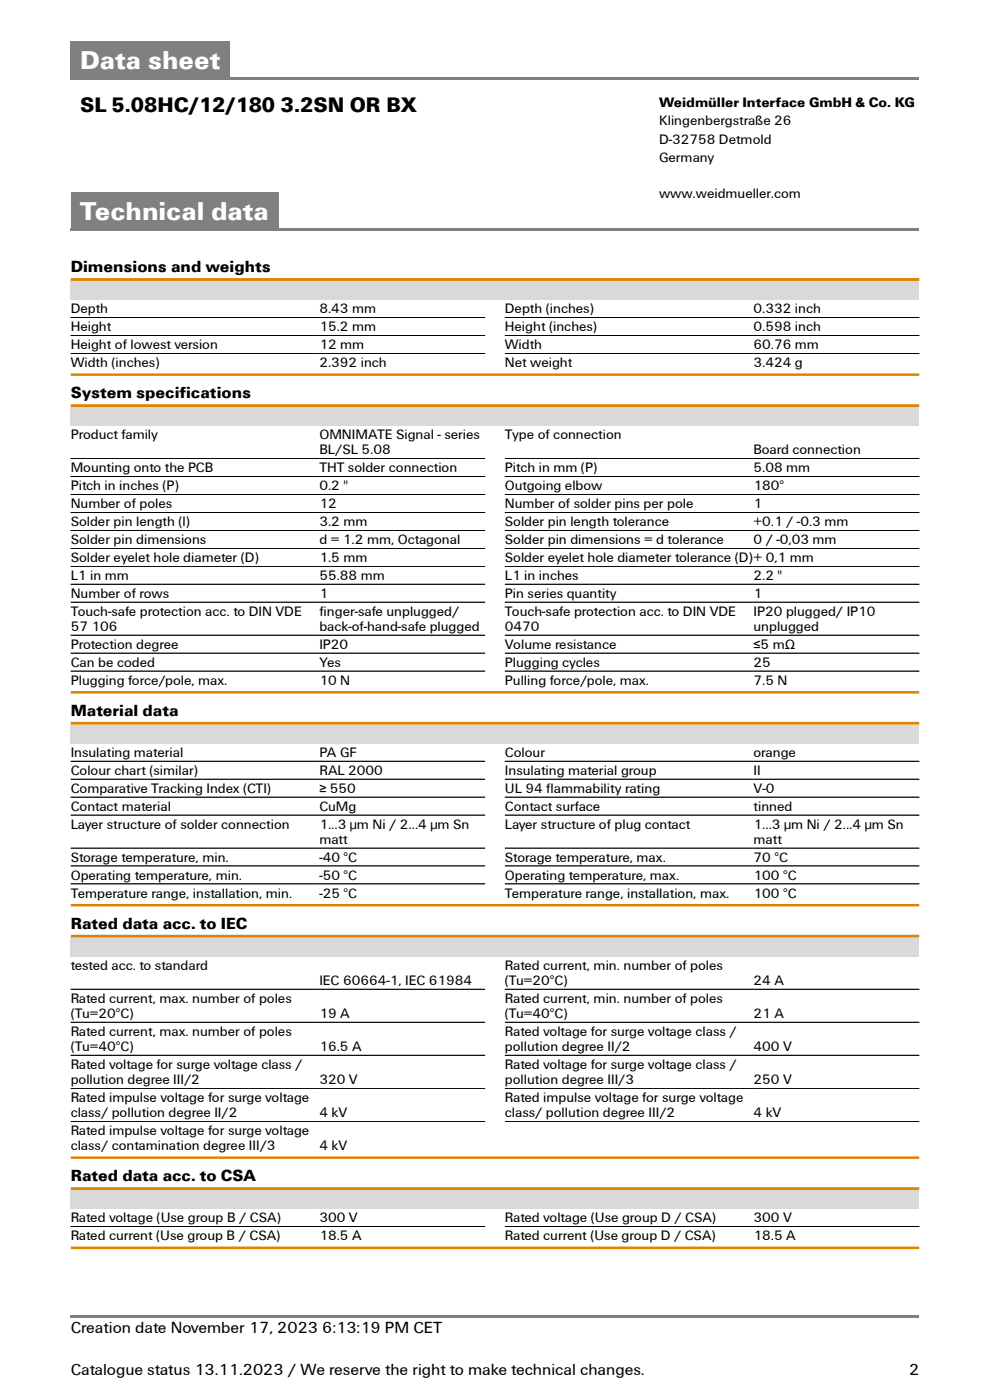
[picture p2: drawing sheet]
<svg xmlns="http://www.w3.org/2000/svg" width="210mm" height="297mm" viewBox="0 0 210 297" stroke-linecap="round" stroke-linejoin="round" font-family="sans-serif">
<defs><g id="words">
<g font-size="5.6" fill="#fff">
<text x="17" y="14.7">Data sheet</text>
<text x="17" y="46.7">Technical data</text>
</g>
<text font-size="4.6" x="17" y="23.8">SL 5.08HC/12/180 3.2SN OR BX</text>
<g font-size="3.5">
<text x="15" y="57.8">Dimensions and weights</text>
<text x="15" y="84.5">System specifications</text>
<text x="15" y="151.9">Material data</text>
<text x="15" y="197.1">Rated data acc. to IEC</text>
<text x="15" y="250.6">Rated data acc. to CSA</text>
<text x="15" y="282.7">Creation date November 17, 2023 6:13:19 PM CET</text>
<text x="15" y="291.7">Catalogue status 13.11.2023 / We reserve the right to make technical changes.</text>
<text x="192.8" y="291.7">2</text>
</g>
<g font-size="3">
<text x="139.8" y="22.7">Weidmüller Interface GmbH &amp; Co. KG</text>
<text x="139.8" y="26.6">Klingenbergstraße 26</text>
<text x="139.8" y="30.4">D-32758 Detmold</text>
<text x="139.8" y="34.3">Germany</text>
<text x="139.8" y="42.1">www.weidmueller.com</text>
<text x="15" y="66.4">Depth</text>
<text x="15" y="70.3">Height</text>
<text x="67.7" y="66.4">8.43 mm</text>
<text x="67.7" y="70.3">15.2 mm</text>
<text x="107.1" y="66.4">Depth (inches)</text>
<text x="107.1" y="70.3">Height (inches)</text>
<text x="159.8" y="66.4">0.332 inch</text>
<text x="159.8" y="70.3">0.598 inch</text>
<text x="15" y="74.1">Height of lowest version</text>
<text x="15" y="77.9">Width (inches)</text>
<text x="67.7" y="74.1">12 mm</text>
<text x="67.7" y="77.9">2.392 inch</text>
<text x="107.1" y="74.1">Width</text>
<text x="107.1" y="77.9">Net weight</text>
<text x="159.8" y="74.1">60.76 mm</text>
<text x="159.8" y="77.9">3.424 g</text>
<text x="15" y="93.2">Product family</text>
<text x="67.7" y="93.2">OMNIMATE Signal - series</text>
<text x="107.1" y="93.2">Type of connection</text>
<text x="15" y="100.2">Mounting onto the PCB</text>
<text x="67.7" y="96.4">BL/SL 5.08</text>
<text x="67.7" y="100.2">THT solder connection</text>
<text x="107.1" y="100.2">Pitch in mm (P)</text>
<text x="159.8" y="96.4">Board connection</text>
<text x="159.8" y="100.2">5.08 mm</text>
<text x="15" y="104">Pitch in inches (P)</text>
<text x="15" y="107.8">Number of poles</text>
<text x="67.7" y="104">0.2 &quot;</text>
<text x="67.7" y="107.8">12</text>
<text x="107.1" y="104">Outgoing elbow</text>
<text x="107.1" y="107.8">Number of solder pins per pole</text>
<text x="159.8" y="104">180°</text>
<text x="159.8" y="107.8">1</text>
<text x="15" y="111.6">Solder pin length (l)</text>
<text x="67.7" y="111.6">3.2 mm</text>
<text x="107.1" y="111.6">Solder pin length tolerance</text>
<text x="159.8" y="111.6">+0.1 / -0.3 mm</text>
<text x="15" y="115.4">Solder pin dimensions</text>
<text x="15" y="119.2">Solder eyelet hole diameter (D)</text>
<text x="67.7" y="115.4">d = 1.2 mm, Octagonal</text>
<text x="67.7" y="119.2">1.5 mm</text>
<text x="107.1" y="115.4">Solder pin dimensions = d tolerance</text>
<text x="107.1" y="119.2">Solder eyelet hole diameter tolerance (D)+ 0,1 mm</text>
<text x="159.8" y="115.4">0 / -0,03 mm</text>
<text x="15" y="123">L1 in mm</text>
<text x="67.7" y="123">55.88 mm</text>
<text x="107.1" y="123">L1 in inches</text>
<text x="159.8" y="123">2.2 &quot;</text>
<text x="15" y="126.8">Number of rows</text>
<text x="15" y="130.6">Touch-safe protection acc. to DIN VDE</text>
<text x="67.7" y="126.8">1</text>
<text x="67.7" y="130.6">finger-safe unplugged/</text>
<text x="107.1" y="126.8">Pin series quantity</text>
<text x="107.1" y="130.6">Touch-safe protection acc. to DIN VDE</text>
<text x="159.8" y="126.8">1</text>
<text x="159.8" y="130.6">IP20 plugged/ IP10</text>
<text x="15" y="133.8">57 106</text>
<text x="15" y="137.6">Protection degree</text>
<text x="67.7" y="133.8">back-of-hand-safe plugged</text>
<text x="67.7" y="137.6">IP20</text>
<text x="107.1" y="133.8">0470</text>
<text x="107.1" y="137.6">Volume resistance</text>
<text x="159.8" y="133.8">unplugged</text>
<text x="159.8" y="137.6">≤5 mΩ</text>
<text x="15" y="141.5">Can be coded</text>
<text x="67.7" y="141.5">Yes</text>
<text x="107.1" y="141.5">Plugging cycles</text>
<text x="159.8" y="141.5">25</text>
<text x="15" y="145.3">Plugging force/pole, max.</text>
<text x="67.7" y="145.3">10 N</text>
<text x="107.1" y="145.3">Pulling force/pole, max.</text>
<text x="159.8" y="145.3">7.5 N</text>
<text x="15" y="160.6">Insulating material</text>
<text x="67.7" y="160.6">PA GF</text>
<text x="107.1" y="160.6">Colour</text>
<text x="159.8" y="160.6">orange</text>
<text x="15" y="164.4">Colour chart (similar)</text>
<text x="67.7" y="164.4">RAL 2000</text>
<text x="107.1" y="164.4">Insulating material group</text>
<text x="159.8" y="164.4">II</text>
<text x="15" y="168.2">Comparative Tracking Index (CTI)</text>
<text x="15" y="172">Contact material</text>
<text x="67.7" y="168.2">≥ 550</text>
<text x="67.7" y="172">CuMg</text>
<text x="107.1" y="168.2">UL 94 flammability rating</text>
<text x="107.1" y="172">Contact surface</text>
<text x="159.8" y="168.2">V-0</text>
<text x="159.8" y="172">tinned</text>
<text x="15" y="175.8">Layer structure of solder connection</text>
<text x="67.7" y="175.8">1...3 µm Ni / 2...4 µm Sn</text>
<text x="67.7" y="179">matt</text>
<text x="107.1" y="175.8">Layer structure of plug contact</text>
<text x="159.8" y="175.8">1...3 µm Ni / 2...4 µm Sn</text>
<text x="159.8" y="179">matt</text>
<text x="15" y="182.8">Storage temperature, min.</text>
<text x="67.7" y="182.8">-40 °C</text>
<text x="107.1" y="182.8">Storage temperature, max.</text>
<text x="159.8" y="182.8">70 °C</text>
<text x="15" y="186.6">Operating temperature, min.</text>
<text x="15" y="190.4">Temperature range, installation, min.</text>
<text x="67.7" y="186.6">-50 °C</text>
<text x="67.7" y="190.4">-25 °C</text>
<text x="107.1" y="186.6">Operating temperature, max.</text>
<text x="107.1" y="190.4">Temperature range, installation, max.</text>
<text x="159.8" y="186.6">100 °C</text>
<text x="159.8" y="190.4">100 °C</text>
<text x="15" y="205.7">tested acc. to standard</text>
<text x="67.7" y="208.9">IEC 60664-1, IEC 61984</text>
<text x="107.1" y="205.7">Rated current, min. number of poles</text>
<text x="107.1" y="208.9">(Tu=20°C)</text>
<text x="159.8" y="208.9">24 A</text>
<text x="15" y="212.8">Rated current, max. number of poles</text>
<text x="15" y="216">(Tu=20°C)</text>
<text x="67.7" y="216">19 A</text>
<text x="107.1" y="212.8">Rated current, min. number of poles</text>
<text x="107.1" y="216">(Tu=40°C)</text>
<text x="159.8" y="216">21 A</text>
<text x="15" y="219.8">Rated current, max. number of poles</text>
<text x="107.1" y="219.8">Rated voltage for surge voltage class /</text>
<text x="15" y="223">(Tu=40°C)</text>
<text x="15" y="226.8">Rated voltage for surge voltage class /</text>
<text x="67.7" y="223">16.5 A</text>
<text x="107.1" y="223">pollution degree II/2</text>
<text x="107.1" y="226.8">Rated voltage for surge voltage class /</text>
<text x="159.8" y="223">400 V</text>
<text x="15" y="230">pollution degree III/2</text>
<text x="15" y="233.8">Rated impulse voltage for surge voltage</text>
<text x="67.7" y="230">320 V</text>
<text x="107.1" y="230">pollution degree III/3</text>
<text x="107.1" y="233.8">Rated impulse voltage for surge voltage</text>
<text x="159.8" y="230">250 V</text>
<text x="15" y="237">class/ pollution degree II/2</text>
<text x="67.7" y="237">4 kV</text>
<text x="107.1" y="237">class/ pollution degree III/2</text>
<text x="159.8" y="237">4 kV</text>
<text x="15" y="240.8">Rated impulse voltage for surge voltage</text>
<text x="15" y="244">class/ contamination degree III/3</text>
<text x="67.7" y="244">4 kV</text>
<text x="15" y="259.3">Rated voltage (Use group B / CSA)</text>
<text x="15" y="263.1">Rated current (Use group B / CSA)</text>
<text x="67.7" y="259.3">300 V</text>
<text x="67.7" y="263.1">18.5 A</text>
<text x="107.1" y="259.3">Rated voltage (Use group D / CSA)</text>
<text x="107.1" y="263.1">Rated current (Use group D / CSA)</text>
<text x="159.8" y="259.3">300 V</text>
<text x="159.8" y="263.1">18.5 A</text>
</g>
</g></defs>
<g fill="#808080">
<path d="M15 8.8h33.7v7.6h-33.7z"/>
<path d="M15 16.5h180v.5h-180z"/>
<path d="M15 40.8h44v7.6h-44z"/>
<path d="M15 48.5h180v.5h-180z"/>
<path d="M15 279h180v.5h-180z"/>
</g>
<path d="M15 59.6h180v4h-180z" fill="#d9d9d9"/>
<path d="M15 59.3h180" fill="none" stroke="#e18200" stroke-width=".6"/>
<path d="M15 67.4h87.9M15 71.2h87.9M15 75h87.9M107.1 67.4h87.9M107.1 71.2h87.9M107.1 75h87.9" fill="none" stroke="#000" stroke-width=".21"/>
<path d="M15 79.5h180" fill="none" stroke="#e18200" stroke-width=".53"/>
<path d="M15 86.3h180v4h-180z" fill="#d9d9d9"/>
<path d="M15 86h180" fill="none" stroke="#e18200" stroke-width=".6"/>
<g fill="none" stroke="#000" stroke-width=".21">
<path d="M15 97.3h87.9M107.1 97.3h87.9M15 101.1h87.9M15 104.9h87.9M15 108.7h87.9M15 112.5h87.9M15 116.3h87.9M107.1 101.1h87.9M107.1 104.9h87.9M107.1 108.7h87.9M107.1 112.5h87.9M107.1 116.3h87.9"/>
<path d="M15 120.1h87.9M15 123.9h87.9M15 127.7h87.9M15 134.7h87.9M15 138.5h87.9M107.1 120.1h87.9M107.1 123.9h87.9M107.1 127.7h87.9M107.1 134.7h87.9M107.1 138.5h87.9M15 142.4h87.9M107.1 142.4h87.9"/>
</g>
<path d="M15 146.9h180" fill="none" stroke="#e18200" stroke-width=".53"/>
<path d="M15 153.7h180v4h-180z" fill="#d9d9d9"/>
<path d="M15 153.4h180" fill="none" stroke="#e18200" stroke-width=".6"/>
<g fill="none" stroke="#000" stroke-width=".21">
<path d="M15 161.5h87.9M15 165.3h87.9M15 169.1h87.9M15 172.9h87.9M15 179.9h87.9M107.1 161.5h87.9M107.1 165.3h87.9M107.1 169.1h87.9M107.1 172.9h87.9M107.1 179.9h87.9M15 183.7h87.9M15 187.5h87.9"/>
<path d="M107.1 183.7h87.9M107.1 187.5h87.9"/>
</g>
<path d="M15 192h180" fill="none" stroke="#e18200" stroke-width=".53"/>
<path d="M15 198.9h180v4h-180z" fill="#d9d9d9"/>
<path d="M15 198.6h180" fill="none" stroke="#e18200" stroke-width=".6"/>
<path d="M15 209.9h87.9M15 216.9h87.9M107.1 209.9h87.9M107.1 216.9h87.9M15 223.9h87.9M15 230.9h87.9M15 237.9h87.9M107.1 223.9h87.9M107.1 230.9h87.9M107.1 237.9h87.9" fill="none" stroke="#000" stroke-width=".21"/>
<path d="M15 245.6h180" fill="none" stroke="#e18200" stroke-width=".53"/>
<path d="M15 252.5h180v4h-180z" fill="#d9d9d9"/>
<path d="M15 252.2h180" fill="none" stroke="#e18200" stroke-width=".6"/>
<path d="M15 260.2h87.9M107.1 260.2h87.9" fill="none" stroke="#000" stroke-width=".21"/>
<path d="M15 264.7h180" fill="none" stroke="#e18200" stroke-width=".53"/>
<use href="#words"/>
</svg>
